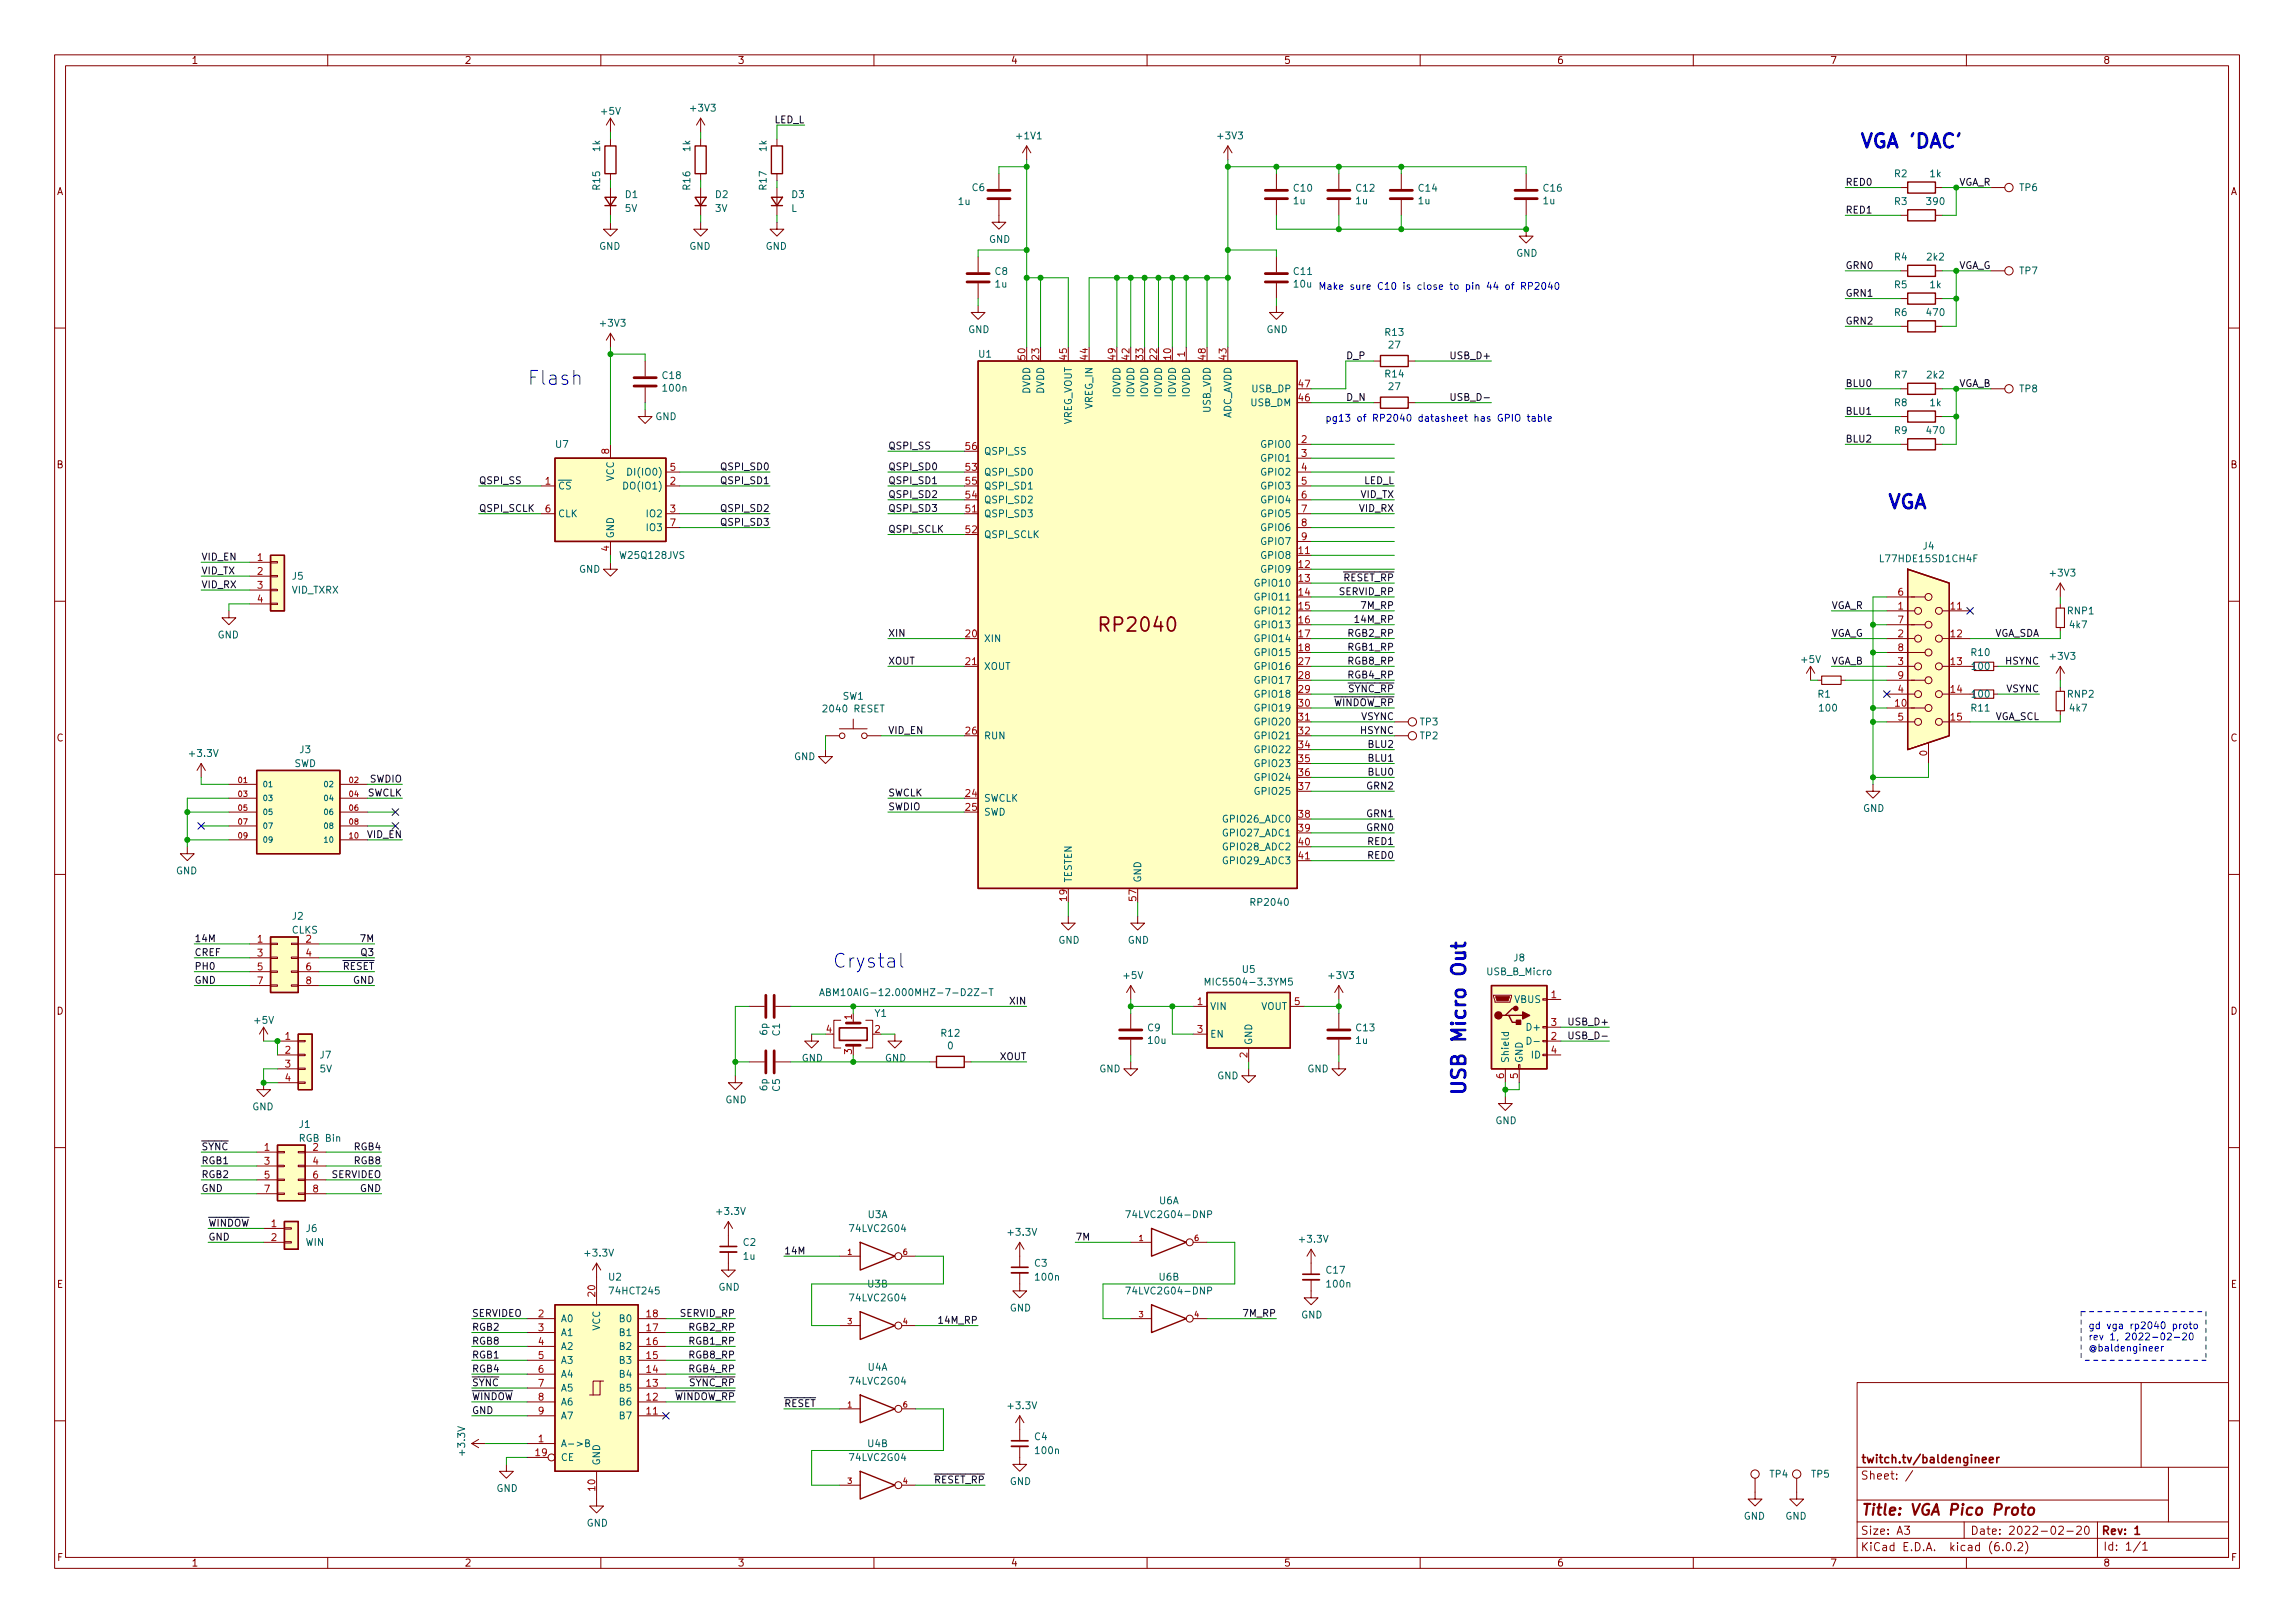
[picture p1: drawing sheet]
<svg xmlns="http://www.w3.org/2000/svg" width="420mm" height="297mm" viewBox="0 0 420 297" stroke-linecap="round" stroke-linejoin="round" font-family="sans-serif">
<defs><g id="words">
<g font-size="3.5" fill="#0000c2">
<text x="340.4" y="27.1">VGA 'DAC'</text>
<text x="96.5" y="70.5">Flash</text>
<text x="345.4" y="93.1">VGA</text>
<text x="152.4" y="177.1">Crystal</text>
<text x="268.4" y="200.7" transform="rotate(-90 268.4 200.7)">USB Micro Out</text>
</g>
<text font-size="3.5" fill="#840000" x="201.9" y="115.6">RP2040</text>
<text font-size="2.8" fill="#840000" x="340.6" y="277.3">Title: VGA Pico Proto</text>
<g font-size="2.1" fill="#840000">
<text x="340.6" y="267.8">twitch.tv/baldengineer</text>
<text x="340.6" y="270.8">Sheet: /</text>
<text x="340.6" y="280.9">Size: A3</text>
<text x="360.7" y="280.9">Date: 2022-02-20</text>
<text x="384.6" y="280.9">Rev: 1</text>
<text x="340.6" y="283.9">KiCad E.D.A. kicad (6.0.2)</text>
<text x="385" y="283.8">Id: 1/1</text>
</g>
<g font-size="1.8" fill="#840000">
<text x="35" y="11.7">1</text>
<text x="85" y="11.7">2</text>
<text x="135" y="11.7">3</text>
<text x="185" y="11.7">4</text>
<text x="235" y="11.7">5</text>
<text x="285" y="11.7">6</text>
<text x="335" y="11.7">7</text>
<text x="385" y="11.7">8</text>
<text x="10.3" y="35.7">A</text>
<text x="408.3" y="35.7">A</text>
<text x="10.3" y="85.7">B</text>
<text x="408.3" y="85.7">B</text>
<text x="10.3" y="135.7">C</text>
<text x="408.3" y="135.7">C</text>
<text x="10.3" y="185.7">D</text>
<text x="408.3" y="185.7">D</text>
<text x="10.4" y="235.7">E</text>
<text x="408.4" y="235.7">E</text>
<text x="10.4" y="285.7">F</text>
<text x="35" y="286.7">1</text>
<text x="85" y="286.7">2</text>
<text x="135" y="286.7">3</text>
<text x="185" y="286.7">4</text>
<text x="235" y="286.7">5</text>
<text x="285" y="286.7">6</text>
<text x="335" y="286.7">7</text>
<text x="385" y="286.7">8</text>
<text x="408.4" y="285.7">F</text>
</g>
<g font-size="1.8" fill="#006464">
<text x="110.2" y="21">+5V</text>
<text x="126.6" y="20.4">+3V3</text>
<text x="109.9" y="27.7" transform="rotate(-90 109.9 27.7)">1k</text>
<text x="126.4" y="27.7" transform="rotate(-90 126.4 27.7)">1k</text>
<text x="140.3" y="27.7" transform="rotate(-90 140.3 27.7)">1k</text>
<text x="186.3" y="25.5">+1V1</text>
<text x="223.1" y="25.5">+3V3</text>
<text x="109.9" y="34.7" transform="rotate(-90 109.9 34.7)">R15</text>
<text x="126.4" y="34.7" transform="rotate(-90 126.4 34.7)">R16</text>
<text x="140.3" y="34.7" transform="rotate(-90 140.3 34.7)">R17</text>
<text x="178" y="35">C6</text>
<text x="236.9" y="35.1">C10</text>
<text x="248.3" y="35.1">C12</text>
<text x="259.8" y="35.1">C14</text>
<text x="282.6" y="35.1">C16</text>
<text x="346.8" y="32.4">R2</text>
<text x="353.3" y="32.4">1k</text>
<text x="369.8" y="35">TP6</text>
<text x="114.4" y="38.8">5V</text>
<text x="114.5" y="36.2">D1</text>
<text x="131" y="38.8">3V</text>
<text x="131" y="36.2">D2</text>
<text x="144.8" y="38.8">L</text>
<text x="145" y="36.2">D3</text>
<text x="175.5" y="37.5">1u</text>
<text x="236.8" y="37.4">1u</text>
<text x="248.3" y="37.4">1u</text>
<text x="259.7" y="37.4">1u</text>
<text x="282.5" y="37.4">1u</text>
<text x="346.8" y="37.5">R3</text>
<text x="352.9" y="37.5">390</text>
<text x="109.7" y="45.7">GND</text>
<text x="126.2" y="45.7">GND</text>
<text x="140.1" y="45.7">GND</text>
<text x="181" y="44.4">GND</text>
<text x="277.6" y="47">GND</text>
<text x="346.8" y="47.7">R4</text>
<text x="352.9" y="47.7">2k2</text>
<text x="182.2" y="50.3">C8</text>
<text x="182.2" y="52.6">1u</text>
<text x="236.9" y="50.3">C11</text>
<text x="236.9" y="52.6">10u</text>
<text x="346.8" y="52.7">R5</text>
<text x="353.3" y="52.7">1k</text>
<text x="369.8" y="50.2">TP7</text>
<text x="110.1" y="59.8">+3V3</text>
<text x="346.8" y="57.8">R6</text>
<text x="352.9" y="57.8">470</text>
<text x="177.2" y="60.9">GND</text>
<text x="179.2" y="65.4">U1</text>
<text x="231.8" y="60.9">GND</text>
<text x="253.6" y="61.5">R13</text>
<text x="254.3" y="63.8">27</text>
<text x="121.3" y="69.4">C18</text>
<text x="121.5" y="71.7">100n</text>
<text x="229.3" y="71.8">USB_DP</text>
<text x="253.6" y="69.1">R14</text>
<text x="254.3" y="71.4">27</text>
<text x="346.8" y="69.3">R7</text>
<text x="352.9" y="69.3">2k2</text>
<text x="369.8" y="71.8">TP8</text>
<text x="120" y="76.9">GND</text>
<text x="188.6" y="72.1" transform="rotate(-90 188.6 72.1)">DVDD</text>
<text x="191.1" y="72.1" transform="rotate(-90 191.1 72.1)">DVDD</text>
<text x="200" y="74.9" transform="rotate(-90 200 74.9)">VREG_IN</text>
<text x="205.1" y="72.7" transform="rotate(-90 205.1 72.7)">IOVDD</text>
<text x="207.6" y="72.7" transform="rotate(-90 207.6 72.7)">IOVDD</text>
<text x="210.2" y="72.7" transform="rotate(-90 210.2 72.7)">IOVDD</text>
<text x="212.7" y="72.7" transform="rotate(-90 212.7 72.7)">IOVDD</text>
<text x="215.3" y="72.7" transform="rotate(-90 215.3 72.7)">IOVDD</text>
<text x="217.8" y="72.7" transform="rotate(-90 217.8 72.7)">IOVDD</text>
<text x="221.6" y="75.5" transform="rotate(-90 221.6 75.5)">USB_VDD</text>
<text x="225.4" y="76.9" transform="rotate(-90 225.4 76.9)">ADC_AVDD</text>
<text x="229" y="74.3">USB_DM</text>
<text x="346.8" y="74.3">R8</text>
<text x="353.3" y="74.3">1k</text>
<text x="101.7" y="82">U7</text>
<text x="180.1" y="83.2">QSPI_SS</text>
<text x="196.2" y="78" transform="rotate(-90 196.2 78)">VREG_VOUT</text>
<text x="231.1" y="82">GPIO0</text>
<text x="346.8" y="79.4">R9</text>
<text x="352.9" y="79.4">470</text>
<text x="102.1" y="89.6">~{CS}</text>
<text x="112.4" y="88.1" transform="rotate(-90 112.4 88.1)">VCC</text>
<text x="114.7" y="89.6">DO(IO1)</text>
<text x="115.6" y="87">DI(IO0)</text>
<text x="180.1" y="87">QSPI_SD0</text>
<text x="180.1" y="89.6">QSPI_SD1</text>
<text x="231.1" y="84.5">GPIO1</text>
<text x="231.1" y="87">GPIO2</text>
<text x="231.1" y="89.6">GPIO3</text>
<text x="102.1" y="94.7">CLK</text>
<text x="118.6" y="94.7">IO2</text>
<text x="180.1" y="94.7">QSPI_SD3</text>
<text x="180.1" y="92.1">QSPI_SD2</text>
<text x="231.1" y="92.1">GPIO4</text>
<text x="231.1" y="94.7">GPIO5</text>
<text x="112.4" y="98.6" transform="rotate(-90 112.4 98.6)">GND</text>
<text x="118.6" y="97.2">IO3</text>
<text x="180.1" y="98.5">QSPI_SCLK</text>
<text x="231.1" y="97.2">GPIO6</text>
<text x="231.1" y="99.7">GPIO7</text>
<text x="352.1" y="100.6">J4</text>
<text x="53.5" y="106.1">J5</text>
<text x="106" y="104.8">GND</text>
<text x="113.7" y="102.3">W25Q128JVS</text>
<text x="230.1" y="107.4">GPIO10</text>
<text x="231.1" y="102.3">GPIO8</text>
<text x="231.1" y="104.8">GPIO9</text>
<text x="344.7" y="102.9">L77HDE15SD1CH4F</text>
<text x="375.5" y="105.5">+3V3</text>
<text x="53.4" y="108.6">VID_TXRX</text>
<text x="230.1" y="109.9">GPIO11</text>
<text x="230.1" y="112.4">GPIO12</text>
<text x="378.6" y="112.4">RNP1</text>
<text x="39.8" y="116.8">GND</text>
<text x="180.1" y="117.5">XIN</text>
<text x="230.1" y="115">GPIO13</text>
<text x="230.1" y="117.5">GPIO14</text>
<text x="379" y="115">4k7</text>
<text x="180.1" y="122.6">XOUT</text>
<text x="230.1" y="120.1">GPIO15</text>
<text x="230.1" y="122.6">GPIO16</text>
<text x="230.1" y="125.1">GPIO17</text>
<text x="329.9" y="121.3">+5V</text>
<text x="360.9" y="120.1">R10</text>
<text x="361.1" y="122.6">100</text>
<text x="375.5" y="120.7">+3V3</text>
<text x="151" y="130.4">2040 RESET</text>
<text x="154.3" y="128.1">SW1</text>
<text x="230.1" y="127.7">GPIO18</text>
<text x="230.1" y="130.2">GPIO19</text>
<text x="332.8" y="127.7">R1</text>
<text x="333.2" y="130.2">100</text>
<text x="360.9" y="130.2">R11</text>
<text x="361.1" y="127.7">100</text>
<text x="378.6" y="127.7">RNP2</text>
<text x="379" y="130.2">4k7</text>
<text x="54.9" y="137.8">J3</text>
<text x="180.1" y="135.3">RUN</text>
<text x="230.1" y="132.8">GPIO20</text>
<text x="230.1" y="135.3">GPIO21</text>
<text x="230.1" y="137.8">GPIO22</text>
<text x="260" y="135.3">TP2</text>
<text x="260" y="132.8">TP3</text>
<text x="34.9" y="138.5">+3.3V</text>
<text x="53.8" y="140.4">SWD</text>
<text x="145.4" y="139.1">GND</text>
<text x="230.1" y="140.4">GPIO23</text>
<text x="230.1" y="142.9">GPIO24</text>
<text x="180.1" y="146.7">SWCLK</text>
<text x="180.1" y="149.3">SWD</text>
<text x="230.1" y="145.5">GPIO25</text>
<text x="341.1" y="148.6">GND</text>
<text x="224.3" y="150.5">GPIO26_ADC0</text>
<text x="224.3" y="153.1">GPIO27_ADC1</text>
<text x="224.3" y="155.6">GPIO28_ADC2</text>
<text x="32.2" y="160">GND</text>
<text x="196.2" y="161.6" transform="rotate(-90 196.2 161.6)">TESTEN</text>
<text x="208.9" y="161.6" transform="rotate(-90 208.9 161.6)">GND</text>
<text x="224.3" y="158.2">GPIO29_ADC3</text>
<text x="229.2" y="165.8">RP2040</text>
<text x="53.4" y="170.9">CLKS</text>
<text x="53.5" y="168.3">J2</text>
<text x="193.7" y="172.7">GND</text>
<text x="206.4" y="172.7">GND</text>
<text x="205.8" y="179.2">+5V</text>
<text x="227.5" y="178">U5</text>
<text x="243.4" y="179.2">+3V3</text>
<text x="272.3" y="178.5">USB_B_Micro</text>
<text x="277.1" y="175.9">J8</text>
<text x="152.9" y="182.3">ABM10AIG-12.000MHZ-7-D2Z-T</text>
<text x="221.5" y="184.8">VIN</text>
<text x="221.7" y="180.4">MIC5504-3.3YM5</text>
<text x="230.8" y="184.8">VOUT</text>
<text x="277.3" y="183.6">VBUS</text>
<text x="46.7" y="187.4">+5V</text>
<text x="140.5" y="189.4" transform="rotate(-90 140.5 189.4)">6p</text>
<text x="142.8" y="189.6" transform="rotate(-90 142.8 189.6)">C1</text>
<text x="160.2" y="186.1">Y1</text>
<text x="172.4" y="189.7">R12</text>
<text x="210.1" y="188.7">C9</text>
<text x="210.3" y="191">10u</text>
<text x="221.5" y="189.9">EN</text>
<text x="229.2" y="191.3" transform="rotate(-90 229.2 191.3)">GND</text>
<text x="248.3" y="191">1u</text>
<text x="248.3" y="188.7">C13</text>
<text x="279.9" y="188.6">D+</text>
<text x="58.6" y="196.3">5V</text>
<text x="58.6" y="193.7">J7</text>
<text x="146.8" y="194.3">GND</text>
<text x="162" y="194.3">GND</text>
<text x="173.5" y="192">0</text>
<text x="201.2" y="196.3">GND</text>
<text x="222.8" y="197.5">GND</text>
<text x="239.3" y="196.3">GND</text>
<text x="276.2" y="194.6" transform="rotate(-90 276.2 194.6)">Shield</text>
<text x="278.8" y="194.6" transform="rotate(-90 278.8 194.6)">GND</text>
<text x="280.4" y="193.7">ID</text>
<text x="46.2" y="203.2">GND</text>
<text x="132.8" y="201.9">GND</text>
<text x="140.5" y="199.6" transform="rotate(-90 140.5 199.6)">6p</text>
<text x="142.8" y="199.7" transform="rotate(-90 142.8 199.7)">C5</text>
<text x="54.8" y="206.4">J1</text>
<text x="55" y="209">RGB Bin</text>
<text x="273.8" y="205.7">GND</text>
<text x="212.2" y="220.4">U6A</text>
<text x="56.1" y="225.5">J6</text>
<text x="131.4" y="222.3">+3.3V</text>
<text x="155.7" y="225.5">74LVC2G04</text>
<text x="158.9" y="222.9">U3A</text>
<text x="184.7" y="226.1">+3.3V</text>
<text x="206.9" y="222.9">74LVC2G04-DNP</text>
<text x="238.1" y="227.4">+3.3V</text>
<text x="55.9" y="228">WIN</text>
<text x="107.3" y="230">+3.3V</text>
<text x="136.1" y="228">C2</text>
<text x="136.1" y="230.5">1u</text>
<text x="189.4" y="231.8">C3</text>
<text x="242.9" y="233.1">C17</text>
<text x="111.5" y="234.4">U2</text>
<text x="111.9" y="236.9">74HCT245</text>
<text x="131.5" y="236.2">GND</text>
<text x="155.7" y="238.2">74LVC2G04</text>
<text x="158.9" y="235.6">U3B</text>
<text x="189.7" y="234.4">100n</text>
<text x="206.9" y="236.9">74LVC2G04-DNP</text>
<text x="212.2" y="234.4">U6B</text>
<text x="243" y="235.6">100n</text>
<text x="102.6" y="242">A0</text>
<text x="102.6" y="244.5">A1</text>
<text x="109.9" y="243.5" transform="rotate(-90 109.9 243.5)">VCC</text>
<text x="113.6" y="244.5">B1</text>
<text x="113.6" y="242">B0</text>
<text x="184.9" y="240">GND</text>
<text x="238.2" y="241.3">GND</text>
<text x="102.6" y="247.1">A2</text>
<text x="102.6" y="249.6">A3</text>
<text x="113.6" y="249.6">B3</text>
<text x="113.6" y="247.1">B2</text>
<text x="158.9" y="250.9">U4A</text>
<text x="102.6" y="252.1">A4</text>
<text x="102.6" y="254.7">A5</text>
<text x="102.6" y="257.2">A6</text>
<text x="113.6" y="257.2">B6</text>
<text x="113.6" y="254.7">B5</text>
<text x="113.6" y="252.1">B4</text>
<text x="155.7" y="253.4">74LVC2G04</text>
<text x="184.7" y="257.9">+3.3V</text>
<text x="102.6" y="259.8">A7</text>
<text x="113.6" y="259.8">B7</text>
<text x="189.4" y="263.6">C4</text>
<text x="85.1" y="266.2" transform="rotate(-90 85.1 266.2)">+3.3V</text>
<text x="102.6" y="264.8">A-&gt;B</text>
<text x="102.6" y="267.4">CE</text>
<text x="109.9" y="268.3" transform="rotate(-90 109.9 268.3)">GND</text>
<text x="155.7" y="267.4">74LVC2G04</text>
<text x="158.9" y="264.8">U4B</text>
<text x="189.7" y="266.1">100n</text>
<text x="90.9" y="273">GND</text>
<text x="184.9" y="271.8">GND</text>
<text x="324" y="270.4">TP4</text>
<text x="331.7" y="270.4">TP5</text>
<text x="107.4" y="279.4">GND</text>
<text x="319.2" y="278.1">GND</text>
<text x="326.8" y="278.1">GND</text>
</g>
<g font-size="1.8" fill="#0f0f0f">
<text x="141.7" y="22.5">LED_L</text>
<text x="337.8" y="34">RED0</text>
<text x="358.4" y="34">VGA_R</text>
<text x="337.8" y="39.1">RED1</text>
<text x="337.8" y="49.2">GRN0</text>
<text x="358.3" y="49.2">VGA_G</text>
<text x="337.8" y="54.3">GRN1</text>
<text x="337.8" y="59.4">GRN2</text>
<text x="246.4" y="65.7">D_P</text>
<text x="266" y="65.7">USB_D+</text>
<text x="337.8" y="70.8">BLU0</text>
<text x="358.4" y="70.8">VGA_B</text>
<text x="246.4" y="73.3">D_N</text>
<text x="266.5" y="73.3">USB_D-</text>
<text x="337.8" y="75.9">BLU1</text>
<text x="162.6" y="82.2">QSPI_SS</text>
<text x="337.8" y="81">BLU2</text>
<text x="87.6" y="88.6">QSPI_SS</text>
<text x="132.3" y="88.6">QSPI_SD1</text>
<text x="132.3" y="86">QSPI_SD0</text>
<text x="162.6" y="86">QSPI_SD0</text>
<text x="162.6" y="88.6">QSPI_SD1</text>
<text x="249.7" y="88.6">LED_L</text>
<text x="87.6" y="93.7">QSPI_SCLK</text>
<text x="132.3" y="93.7">QSPI_SD2</text>
<text x="162.6" y="93.7">QSPI_SD3</text>
<text x="162.6" y="91.1">QSPI_SD2</text>
<text x="248.9" y="93.7">VID_RX</text>
<text x="249.1" y="91.1">VID_TX</text>
<text x="132.3" y="96.2">QSPI_SD3</text>
<text x="162.6" y="97.5">QSPI_SCLK</text>
<text x="36.8" y="105.1">VID_TX</text>
<text x="36.8" y="107.6">VID_RX</text>
<text x="36.8" y="102.6">VID_EN</text>
<text x="244.6" y="106.4">~{RESET_RP}</text>
<text x="245.2" y="108.9">SERVID_RP</text>
<text x="248.4" y="114">14M_RP</text>
<text x="249.4" y="111.4">7M_RP</text>
<text x="335.3" y="111.4">VGA_R</text>
<text x="162.6" y="116.5">XIN</text>
<text x="246.9" y="119.1">RGB1_RP</text>
<text x="246.9" y="116.5">RGB2_RP</text>
<text x="335.3" y="116.5">VGA_G</text>
<text x="364.8" y="116.5">VGA_SDA</text>
<text x="162.6" y="121.6">XOUT</text>
<text x="246.9" y="124.1">RGB4_RP</text>
<text x="246.9" y="121.6">RGB8_RP</text>
<text x="335.3" y="121.6">VGA_B</text>
<text x="367.2" y="121.6">HSYNC</text>
<text x="242.7" y="129.2">~{WINDOW_RP}</text>
<text x="245.5" y="126.7">~{SYNC_RP}</text>
<text x="249.2" y="131.8">VSYNC</text>
<text x="365" y="131.8">VGA_SCL</text>
<text x="367.3" y="126.7">VSYNC</text>
<text x="162.6" y="134.3">VID_EN</text>
<text x="249.1" y="134.3">HSYNC</text>
<text x="250.7" y="136.8">BLU2</text>
<text x="67.7" y="143.2">SWDIO</text>
<text x="250.7" y="141.9">BLU0</text>
<text x="250.7" y="139.4">BLU1</text>
<text x="67.2" y="145.7">SWCLK</text>
<text x="162.6" y="145.7">SWCLK</text>
<text x="162.6" y="148.3">SWDIO</text>
<text x="250.4" y="149.5">GRN1</text>
<text x="250.4" y="144.5">GRN2</text>
<text x="67.3" y="153.4">VID_EN</text>
<text x="250.4" y="152.1">GRN0</text>
<text x="250.6" y="154.6">RED1</text>
<text x="250.6" y="157.2">RED0</text>
<text x="35.6" y="172.4">14M</text>
<text x="66.1" y="172.4">7M</text>
<text x="35.6" y="174.9">CREF</text>
<text x="35.6" y="177.5">PH0</text>
<text x="61.3" y="177.5">~{RESET}</text>
<text x="66.2" y="174.9">Q3</text>
<text x="35.6" y="180">GND</text>
<text x="64.6" y="180">GND</text>
<text x="185" y="183.8">XIN</text>
<text x="287.6" y="187.6">USB_D+</text>
<text x="288.1" y="190.2">USB_D-</text>
<text x="183" y="194">XOUT</text>
<text x="36.8" y="210.5">~{SYNC}</text>
<text x="36.8" y="213">RGB1</text>
<text x="36.8" y="215.6">RGB2</text>
<text x="60.7" y="215.6">SERVIDEO</text>
<text x="64.9" y="213">RGB8</text>
<text x="64.9" y="210.5">RGB4</text>
<text x="36.8" y="218.1">GND</text>
<text x="65.9" y="218.1">GND</text>
<text x="38.1" y="224.5">~{WINDOW}</text>
<text x="38.1" y="227">GND</text>
<text x="196.8" y="227">7M</text>
<text x="143.5" y="229.6">14M</text>
<text x="86.4" y="241">SERVIDEO</text>
<text x="86.4" y="243.5">RGB2</text>
<text x="124.6" y="241">SERVID_RP</text>
<text x="126.3" y="243.5">RGB2_RP</text>
<text x="172.2" y="242.3">14M_RP</text>
<text x="227.8" y="241">7M_RP</text>
<text x="86.4" y="251.1">RGB4</text>
<text x="86.4" y="248.6">RGB1</text>
<text x="86.4" y="246.1">RGB8</text>
<text x="126.3" y="251.1">RGB4_RP</text>
<text x="126.3" y="248.6">RGB8_RP</text>
<text x="126.3" y="246.1">RGB1_RP</text>
<text x="86.4" y="256.2">~{WINDOW}</text>
<text x="86.4" y="253.7">~{SYNC}</text>
<text x="122" y="256.2">~{WINDOW_RP}</text>
<text x="124.9" y="253.7">~{SYNC_RP}</text>
<text x="143.5" y="257.5">~{RESET}</text>
<text x="86.4" y="258.8">GND</text>
<text x="169.6" y="271.5">~{RESET_RP}</text>
</g>
<g font-size="1.8" fill="#0000c2">
<text x="241.3" y="53">Make sure C10 is close to pin 44 of RP2040</text>
<text x="242.6" y="77.2">pg13 of RP2040 datasheet has GPIO table</text>
<text x="382.3" y="243.2">gd vga rp2040 proto</text>
<text x="382.3" y="245.3">rev 1, 2022-02-20</text>
<text x="382.3" y="247.3">@baldengineer</text>
</g>
<g font-size="1.8" fill="#a90000">
<text x="187.7" y="65.8" transform="rotate(-90 187.7 65.8)">50</text>
<text x="190.2" y="65.8" transform="rotate(-90 190.2 65.8)">23</text>
<text x="195.3" y="65.8" transform="rotate(-90 195.3 65.8)">45</text>
<text x="199.1" y="65.8" transform="rotate(-90 199.1 65.8)">44</text>
<text x="204.2" y="65.8" transform="rotate(-90 204.2 65.8)">49</text>
<text x="206.8" y="65.8" transform="rotate(-90 206.8 65.8)">42</text>
<text x="209.3" y="65.8" transform="rotate(-90 209.3 65.8)">33</text>
<text x="211.8" y="65.8" transform="rotate(-90 211.8 65.8)">22</text>
<text x="214.4" y="65.8" transform="rotate(-90 214.4 65.8)">10</text>
<text x="216.9" y="65.3" transform="rotate(-90 216.9 65.3)">1</text>
<text x="220.7" y="65.8" transform="rotate(-90 220.7 65.8)">48</text>
<text x="224.5" y="65.8" transform="rotate(-90 224.5 65.8)">43</text>
<text x="237.8" y="70.9">47</text>
<text x="237.8" y="73.4">46</text>
<text x="111.5" y="83.1" transform="rotate(-90 111.5 83.1)">8</text>
<text x="176.8" y="82.3">56</text>
<text x="238.3" y="81.1">2</text>
<text x="238.3" y="83.6">3</text>
<text x="99.8" y="88.7">1</text>
<text x="122.7" y="88.7">2</text>
<text x="122.7" y="86.1">5</text>
<text x="176.8" y="86.1">53</text>
<text x="176.8" y="88.7">55</text>
<text x="238.3" y="86.1">4</text>
<text x="238.3" y="88.7">5</text>
<text x="99.8" y="93.8">6</text>
<text x="122.7" y="93.8">3</text>
<text x="176.8" y="93.8">51</text>
<text x="176.8" y="91.2">54</text>
<text x="238.3" y="91.2">6</text>
<text x="238.3" y="93.8">7</text>
<text x="111.5" y="100.9" transform="rotate(-90 111.5 100.9)">4</text>
<text x="122.7" y="96.3">7</text>
<text x="176.8" y="97.6">52</text>
<text x="237.8" y="101.4">11</text>
<text x="238.3" y="96.3">8</text>
<text x="238.3" y="98.8">9</text>
<text x="47.1" y="102.7">1</text>
<text x="47.1" y="105.2">2</text>
<text x="47.1" y="107.7">3</text>
<text x="237.8" y="103.9">12</text>
<text x="237.8" y="106.5">13</text>
<text x="47.1" y="110.3">4</text>
<text x="237.8" y="109">14</text>
<text x="237.8" y="111.5">15</text>
<text x="347.5" y="111.5">1</text>
<text x="347.5" y="109">6</text>
<text x="357.2" y="111.5">11</text>
<text x="176.8" y="116.6">20</text>
<text x="237.8" y="114.1">16</text>
<text x="237.8" y="116.6">17</text>
<text x="237.8" y="119.2">18</text>
<text x="347.5" y="116.6">2</text>
<text x="347.5" y="114.1">7</text>
<text x="347.5" y="119.2">8</text>
<text x="357.2" y="116.6">12</text>
<text x="176.8" y="121.7">21</text>
<text x="237.8" y="121.7">27</text>
<text x="237.8" y="124.2">28</text>
<text x="347.5" y="121.7">3</text>
<text x="347.5" y="124.2">9</text>
<text x="357.2" y="121.7">13</text>
<text x="237.8" y="126.8">29</text>
<text x="237.8" y="129.3">30</text>
<text x="237.8" y="131.9">31</text>
<text x="347" y="129.3">10</text>
<text x="347.5" y="126.8">4</text>
<text x="347.5" y="131.9">5</text>
<text x="357.2" y="126.8">14</text>
<text x="357.2" y="131.9">15</text>
<text x="176.8" y="134.4">26</text>
<text x="237.8" y="134.4">32</text>
<text x="237.8" y="136.9">34</text>
<text x="237.8" y="139.5">35</text>
<text x="237.8" y="142">36</text>
<text x="352.8" y="138.3" transform="rotate(-90 352.8 138.3)">0</text>
<text x="176.8" y="145.8">24</text>
<text x="176.8" y="148.4">25</text>
<text x="237.8" y="144.6">37</text>
<text x="237.8" y="149.6">38</text>
<text x="237.8" y="152.2">39</text>
<text x="237.8" y="154.7">40</text>
<text x="237.8" y="157.3">41</text>
<text x="195.3" y="164.9" transform="rotate(-90 195.3 164.9)">19</text>
<text x="208" y="164.9" transform="rotate(-90 208 164.9)">57</text>
<text x="47.1" y="172.5">1</text>
<text x="56" y="172.5">2</text>
<text x="47.1" y="175">3</text>
<text x="47.1" y="177.6">5</text>
<text x="56" y="175">4</text>
<text x="56" y="177.6">6</text>
<text x="47.1" y="180.1">7</text>
<text x="56" y="180.1">8</text>
<text x="219.2" y="183.9">1</text>
<text x="237" y="183.9">5</text>
<text x="284" y="182.7">1</text>
<text x="52.2" y="190.3">1</text>
<text x="151.3" y="189">4</text>
<text x="156" y="186.6" transform="rotate(-90 156 186.6)">1</text>
<text x="160.2" y="189">2</text>
<text x="219.2" y="189">3</text>
<text x="284" y="190.3">2</text>
<text x="284" y="187.7">3</text>
<text x="52.2" y="192.8">2</text>
<text x="52.2" y="195.4">3</text>
<text x="52.2" y="197.9">4</text>
<text x="156" y="192.9" transform="rotate(-90 156 192.9)">3</text>
<text x="228.3" y="193.6" transform="rotate(-90 228.3 193.6)">2</text>
<text x="275.3" y="197.4" transform="rotate(-90 275.3 197.4)">6</text>
<text x="277.9" y="197.4" transform="rotate(-90 277.9 197.4)">5</text>
<text x="284" y="192.8">4</text>
<text x="48.4" y="210.6">1</text>
<text x="48.4" y="213.1">3</text>
<text x="48.4" y="215.7">5</text>
<text x="57.3" y="210.6">2</text>
<text x="57.3" y="213.1">4</text>
<text x="57.3" y="215.7">6</text>
<text x="48.4" y="218.2">7</text>
<text x="57.3" y="218.2">8</text>
<text x="49.7" y="224.6">1</text>
<text x="49.7" y="227.1">2</text>
<text x="109" y="237.2" transform="rotate(-90 109 237.2)">20</text>
<text x="98.6" y="241.1">2</text>
<text x="98.6" y="243.6">3</text>
<text x="118.4" y="243.6">17</text>
<text x="118.4" y="241.1">18</text>
<text x="98.6" y="246.2">4</text>
<text x="98.6" y="248.7">5</text>
<text x="98.6" y="251.2">6</text>
<text x="118.4" y="251.2">14</text>
<text x="118.4" y="248.7">15</text>
<text x="118.4" y="246.2">16</text>
<text x="98.6" y="253.8">7</text>
<text x="98.6" y="256.3">8</text>
<text x="118.4" y="256.3">12</text>
<text x="118.4" y="253.8">13</text>
<text x="98.6" y="263.9">1</text>
<text x="98.6" y="258.9">9</text>
<text x="118.4" y="258.9">11</text>
<text x="98.1" y="266.5">19</text>
<text x="109" y="272.8" transform="rotate(-90 109 272.8)">10</text>
</g>
<g font-size="1.4" fill="#a90000">
<text x="43.7" y="143.3">01</text>
<text x="64" y="143.3">02</text>
<text x="43.7" y="145.8">03</text>
<text x="43.7" y="148.4">05</text>
<text x="64" y="145.8">04</text>
<text x="64" y="148.4">06</text>
<text x="43.7" y="150.9">07</text>
<text x="43.7" y="153.5">09</text>
<text x="64" y="150.9">08</text>
<text x="64" y="153.5">10</text>
<text x="208.5" y="227.1">1</text>
<text x="218.7" y="227.1">6</text>
<text x="155.2" y="229.7">1</text>
<text x="165.3" y="229.7">6</text>
<text x="155.2" y="242.4">3</text>
<text x="165.3" y="242.4">4</text>
<text x="208.5" y="241.1">3</text>
<text x="218.7" y="241.1">4</text>
<text x="155.2" y="257.6">1</text>
<text x="165.3" y="257.6">6</text>
<text x="155.2" y="271.6">3</text>
<text x="165.3" y="271.6">4</text>
</g>
<g font-size="1.4" fill="#006464">
<text x="48" y="144.1">01</text>
<text x="48" y="146.6">03</text>
<text x="48" y="149.1">05</text>
<text x="59.6" y="144.1">02</text>
<text x="59.6" y="146.6">04</text>
<text x="59.6" y="149.1">06</text>
<text x="48" y="151.7">07</text>
<text x="48" y="154.2">09</text>
<text x="59.6" y="151.7">08</text>
<text x="59.6" y="154.2">10</text>
</g>
</g></defs>
<g fill="none" stroke="#840000" stroke-width=".18">
<path d="M10 10h400v277h-400zM12 12h396v273h-396zM60 10v2M110 10v2M160 10v2M210 10v2M260 10v2M310 10v2M360 10v2M111.8 21.6v2.6M111.8 25.4v1.3M111.8 31.8v1.3"/>
<path d="M111.8 34.3v5.1M111.8 21.6l-.8 1.3M111.8 21.6l.7 1.3M128.3 21.6v2.6M128.3 25.4v1.3M128.3 31.8v1.3M128.3 34.3v5.1M128.3 21.6l-.8 1.3M128.3 21.6l.7 1.3M142.2 25.4v1.3M142.2 31.8v1.3M142.2 34.3v5.1"/>
<path d="M182.9 36.6v4.1h1.2l-1.2 1.2-1.3-1.2h1.3M182.9 31.8v2.8M188 26.7l-.8 1.3M188 26.7v2.5M188 26.7l.7 1.3M224.8 26.7l-.8 1.3M224.8 26.7v2.5M224.8 26.7l.8 1.3M233.7 31.8v2.8M233.7 36.6v2.8M245.1 31.8v2.8M245.1 36.6v2.8"/>
<path d="M256.5 31.8v2.8M256.5 36.6v2.8M279.4 31.8v2.8M279.4 36.6v2.8M348 39.4h1.2M348 34.3h1.2M354.3 39.4h1.3M354.3 34.3h1.3M364.5 34.3h2.5M111.8 40.7v1.2h-1.3l1.3 1.3 1.2-1.3h-1.2M128.3 40.7v1.2h-1.3l1.3 1.3 1.2-1.3h-1.2M142.2 40.7v1.2h-1.2l1.2 1.3 1.3-1.3h-1.3"/>
<path d="M179.1 55.9v1.3h1.2l-1.2 1.3-1.3-1.3h1.3M179.1 47v2.8M179.1 51.9v2.7M233.7 55.9v1.3h1.2l-1.2 1.3-1.3-1.3h1.3M233.7 47v2.8M233.7 51.9v2.7M279.4 41.9v1.3h1.3l-1.3 1.3-1.3-1.3h1.3M348 54.6h1.2M348 59.7h1.2M348 49.6h1.2M354.3 54.6h1.3M354.3 59.7h1.3"/>
<path d="M354.3 49.6h1.3M364.5 49.6h2.5M10 60h2M111.8 61v2.5M111.8 61l-.8 1.3M111.8 61l.7 1.3M118.1 75v1.2h1.3l-1.3 1.3-1.3-1.3h1.3M118.1 66.1v2.8M118.1 70.9v2.8M217.2 63.5v2.6M251.5 66.1h1.2M251.5 73.7h1.2"/>
<path d="M257.8 66.1h1.3M257.8 73.7h1.3M348 71.2h1.2M348 76.2h1.2M354.3 71.2h1.3M354.3 76.2h1.3M364.5 71.2h2.5M408 60h2M99.1 88.9h2.5M99.1 94h2.5M111.8 81.3v2.6M111.8 99.1v2.5"/>
<path d="M121.9 88.9h2.6M121.9 94h2.6M121.9 86.4h2.6M121.9 96.6h2.6M176.5 94h2.6M237.5 81.3h2.5M237.5 88.9h2.5M237.5 94h2.5M237.5 86.4h2.5M237.5 96.6h2.5M237.5 83.9h2.5M237.5 91.5h2.5"/>
<path d="M237.5 99.1h2.5M348 81.3h1.2M354.3 81.3h1.3M10 110h2M41.9 111.8v1.3h-1.3l1.3 1.2 1.3-1.2h-1.3M45.7 102.9h3.8M45.7 105.4h3.8M45.7 108h3.8M45.7 110.5h3.8M49.5 110.4h1.3v.3h-1.3zM49.5 107.9h1.3v.2h-1.3zM49.5 105.3h1.3v.3h-1.3z"/>
<path d="M49.5 102.8h1.3v.2h-1.3zM111.8 102.9v1.3h1.2l-1.2 1.2-1.3-1.2h1.3M237.5 101.6h2.5M345.4 114.3h7M345.4 119.4h7M345.4 109.3h7M345.4 111.8h5.1M345.4 116.9h5.1M355.6 111.8h5.1M355.6 116.9h5.1M377.2 106.7v2.6M377.2 110.5v.8"/>
<path d="M377.2 114.8v.8M377.2 106.7l-.8 1.3M377.2 106.7l.8 1.3M408 110h2M36.8 139.7l-.7 1.3M36.8 139.7v2.6M36.8 139.7l.8 1.3M151.1 137.2v1.3h1.3l-1.3 1.2-1.2-1.2h1.2M151.1 134.7h2.6M153.7 133.4h5M156.2 131.6v1.8M158.7 134.7h2.6"/>
<path d="M176.5 122h2.6M237.5 132.1h2.5M255.3 134.7h2.5M255.3 132.1h2.5M331.5 122l-.8 1.2M331.5 122v2.5M331.5 122l.7 1.2M332.7 124.5h.8M337.1 124.5h.7M345.4 124.5h7M345.4 129.6h7M345.4 122h5.1"/>
<path d="M345.4 127h5.1M345.4 132.1h5.1M353.1 135.9v3.8M355.6 122h5.8M355.6 127h5.8M355.6 132.1h5.1M365 122h.8M365 127h.8M377.2 122v2.5M377.2 125.8v.7M377.2 130.1v.7M377.2 122l-.8 1.2"/>
<path d="M377.2 122l.8 1.2M34.3 155v1.2h-1.3l1.3 1.3 1.3-1.3h-1.3M41.9 143.5h5.1M41.9 146.1h5.1M41.9 148.6h5.1M41.9 151.2h5.1M41.9 153.7h5.1M62.2 143.5h5.1M62.2 146.1h5.1M62.2 148.6h5.1M62.2 151.2h5.1M62.2 153.7h5.1"/>
<path d="M237.5 157.5h2.5M342.9 143.5v1.3h1.3l-1.3 1.3-1.3-1.3h1.3M10 160h2M45.7 172.8h3.8M45.7 175.3h3.8M45.7 177.8h3.8M49.5 177.7h1.3v.3h-1.3zM49.5 175.2h1.3v.2h-1.3zM49.5 172.6h1.3v.3h-1.3zM53.3 177.7h1.3v.3h-1.3zM53.3 175.2h1.3v.2h-1.3zM53.3 172.6h1.3v.3h-1.3z"/>
<path d="M54.6 172.8h3.8M54.6 175.3h3.8M54.6 177.8h3.8M195.6 167.7v1.2h1.2l-1.2 1.3-1.3-1.3h1.3M208.3 167.7v1.2h1.2l-1.2 1.3-1.3-1.3h1.3M408 160h2M45.7 180.4h3.8M48.3 198.2v1.2h-1.3l1.3 1.3 1.2-1.3h-1.2M48.3 188l-.8 1.3M48.3 188v2.5M48.3 188l.7 1.3M49.5 180.2h1.3v.3h-1.3z"/>
<path d="M50.8 190.5h3.8M50.8 193.1h3.8M50.8 195.6h3.8M50.8 198.2h3.8M53.3 180.2h1.3v.3h-1.3zM54.6 198h1.3v.3h-1.3zM54.6 195.5h1.3v.2h-1.3zM54.6 192.9h1.3v.3h-1.3zM54.6 190.4h1.3v.3h-1.3zM54.6 180.4h3.8M134.6 196.9v1.3h1.3l-1.3 1.2-1.3-1.2h1.3M137.2 184.2h2.8"/>
<path d="M137.2 194.3h2.8M142 184.2h2.8M142 194.3h2.8M148.6 189.3v1.2h1.3l-1.3 1.3-1.3-1.3h1.3M153.9 186.7h-1.2v5.1h1.2M156.2 186.7v.5M156.2 191.3v.5M158.5 186.7h1.3v5.1h-1.3M163.8 189.3v1.2h1.3l-1.3 1.3-1.2-1.3h1.2M170.2 194.3h1.2M176.5 194.3h1.3M207 194.3v1.3h1.3l-1.3 1.3-1.3-1.3h1.3"/>
<path d="M207 180.4l-.8 1.2M207 180.4v2.5M207 185.5v2.8M207 190.3v2.8M207 180.4l.8 1.2M218.4 184.2h2.6M218.4 189.3h2.6M228.6 195.6v1.3h1.3l-1.3 1.3-1.3-1.3h1.3M228.6 191.8v2.5M236.2 184.2h2.6M245.1 194.3v1.3h1.3l-1.3 1.3-1.3-1.3h1.3M245.1 180.4v2.5"/>
<path d="M245.1 185.5v2.8M245.1 190.3v2.8M245.1 180.4l-.8 1.2M245.1 180.4l.8 1.2M273.4 182.2h3.3v.2l-.2 1h-2.8zM275.6 195.6v2.6M278 194.9h.3v.7h-.3zM278.1 195.6v2.6M282.4 192.9h.8v.3h-.8zM282.4 190.4h.8v.3h-.8zM282.4 187.9h.8v.2h-.8zM282.4 182.8h.8v.2h-.8z"/>
<path d="M283.2 190.5h2.5M283.2 193.1h2.5M283.2 182.9h2.5M283.2 188h2.5M10 210h2M47 210.9h3.8M47 213.4h3.8M47 215.9h3.8M47 218.5h3.8M50.8 218.3h1.3v.3h-1.3zM50.8 215.8h1.3v.3h-1.3zM50.8 213.3h1.3v.2h-1.3z"/>
<path d="M50.8 210.7h1.3v.3h-1.3zM54.6 218.3h1.3v.3h-1.3zM54.6 215.8h1.3v.3h-1.3zM54.6 213.3h1.3v.2h-1.3zM54.6 210.7h1.3v.3h-1.3zM55.9 210.9h3.8M55.9 213.4h3.8M55.9 215.9h3.8M55.9 218.5h3.8M275.6 200.7v1.3h1.3l-1.3 1.2-1.3-1.2h1.3M408 210h2M48.3 224.8h3.8"/>
<path d="M48.3 227.4h3.8M52.1 227.2h1.2v.3h-1.2zM52.1 224.7h1.2v.3h-1.2zM109.2 231.2v7.6M109.2 231.2l-.7 1.2M109.2 231.2l.8 1.2M133.3 229.1v3.3h1.3l-1.3 1.3-1.2-1.3h1.2M133.3 223.6v4.5M133.3 223.6l-.7 1.2M133.3 223.6l.8 1.2M153.7 229.9h3.8M165.1 229.9h2.5"/>
<path d="M186.7 233v3.3h1.3l-1.3 1.2-1.3-1.2h1.3M186.7 227.4v4.5M186.7 227.4l-.8 1.2M186.7 227.4l.8 1.2M207 227.4h3.8M218.4 227.4h2.6M240 234.2v3.3h1.3l-1.3 1.3-1.2-1.3h1.2M240 228.6l-.7 1.3M240 228.6v4.6M240 228.6l.8 1.3M96.5 259.1h5.1M96.5 256.6h5.1"/>
<path d="M96.5 254h5.1M96.5 251.5h5.1M96.5 249h5.1M96.5 246.4h5.1M96.5 243.9h5.1M96.5 241.3h5.1M109.9 252.8h-1.3v2.5M110.5 252.8h-.6v2.5h-2M116.8 259.1h5.1M116.8 256.6h5.1M116.8 254h5.1M116.8 251.5h5.1"/>
<path d="M116.8 249h5.1M116.8 246.4h5.1M116.8 243.9h5.1M116.8 241.3h5.1M153.7 257.8h3.8M153.7 242.6h3.8M165.1 257.8h2.5M165.1 242.6h2.5M186.7 259.1l-.8 1.3M186.7 259.1v4.6M186.7 259.1l.8 1.3M207 241.3h3.8"/>
<path d="M218.4 241.3h2.6M340 253h68v32h-68zM392 253v15.5M10 260h2M86.4 264.2h2.5M86.4 264.2l1.2 .8M87.6 263.4l-1.2 .8M92.7 268v1.3h1.3l-1.3 1.2-1.3-1.2h1.3M96.5 264.2h5.1M96.5 266.7h3.8M109.2 269.3v6.3h1.3l-1.3 1.3-1.3-1.3h1.3M153.7 271.8h3.8"/>
<path d="M165.1 271.8h2.5M186.7 264.7v3.3h1.3l-1.3 1.3-1.3-1.3h1.3M321.3 270.5v3.9h-1.3l1.3 1.2 1.3-1.2h-1.3M328.9 270.5v3.9h-1.2l1.2 1.2 1.3-1.2h-1.3M340 278.5h68M340 274.5h57M340 268.5h68M348.7 279.3h.9l-.5 .6 .4 .1v.7l-.2 .1h-.4l-.2-.1M350.2 269.1l-1.3 2M359.6 278.5v3M376.9 279.5l.6-.2 .2 .2 .1 .2-1 1.1h1M380.2 279.5l.6-.2 .2 .2 .1 .2-1 1.1h1"/>
<path d="M381.8 279.4l.2-.1a.8 .8 0 0 1 .5 .8 .8 .8 0 0 1-.5 .7 1 1 0 0 1-.2-1.4zM384 278.5v6.5M397 268.5v10M408 260h2M60 285v2M110 285v2M160 285v2M210 285v2M260 285v2M310 285v2M340 281.5h68M360 285v2"/>
<path d="M366.7 283.7v.1M367.5 282.4l.2-.1a.8 .8 0 0 1 .5 .8 .8 .8 0 0 1-.5 .7 .99 .99 0 0 1-.2-1.4zM368.8 283.7v.1M369.5 282.5l.5-.2 .2 .2 .1 .2-.9 1.1h.9M370.8 282.1a1.72 1.72 0 0 1 0 2.3M378.4 280.2h1.1M391.9 282.1l-1.3 2M392.3 282.6l.4-.4v1.5M392.3 283.7h.8"/>
<circle cx="367.8" cy="34.3" r=".76"/>
<circle cx="367.8" cy="49.6" r=".76"/>
<circle cx="367.8" cy="71.2" r=".76"/>
<circle cx="351.2" cy="116.9" r=".63"/>
<circle cx="351.2" cy="111.8" r=".63"/>
<circle cx="353.1" cy="119.4" r=".63"/>
<circle cx="353.1" cy="114.3" r=".63"/>
<circle cx="353.1" cy="109.3" r=".63"/>
<circle cx="355" cy="116.9" r=".63"/>
<circle cx="355" cy="111.8" r=".63"/>
<circle cx="154.2" cy="134.7" r=".51"/>
<circle cx="158.2" cy="134.7" r=".51"/>
<circle cx="258.6" cy="134.7" r=".76"/>
<circle cx="258.6" cy="132.1" r=".76"/>
<circle cx="351.2" cy="132.1" r=".63"/>
<circle cx="351.2" cy="127" r=".63"/>
<circle cx="351.2" cy="122" r=".63"/>
<circle cx="353.1" cy="124.5" r=".63"/>
<circle cx="353.1" cy="129.6" r=".63"/>
<circle cx="355" cy="122" r=".63"/>
<circle cx="355" cy="132.1" r=".63"/>
<circle cx="355" cy="127" r=".63"/>
<circle cx="164.5" cy="229.9" r=".63"/>
<circle cx="217.8" cy="227.4" r=".63"/>
<circle cx="164.5" cy="242.6" r=".63"/>
<circle cx="164.5" cy="257.8" r=".63"/>
<circle cx="217.8" cy="241.3" r=".63"/>
<circle cx="101" cy="266.7" r=".63"/>
<circle cx="164.5" cy="271.8" r=".63"/>
<circle cx="321.3" cy="269.8" r=".76"/>
<circle cx="328.9" cy="269.8" r=".76"/>
</g>
<path d="M153.7 188.1h5v2.3h-5zM131.8 228.1h3.1M185.2 231.9h3M238.5 233.2h3.1M185.2 263.7h3M362.9 267.2l.7-.1v-.3l-.5-.1-.2 .2 .1 .7h.6M364.2 267.2l.7-.1v-.3l-.5-.1-.2 .2 .1 .7h.6M365.6 266.7v1M366 266.7l-.3 .1-.1 .2M390.9 279.7l.4-.4v1.5M390.9 280.8h.8" fill="none" stroke="#840000" stroke-width=".3"/>
<path d="M370.1 275.9h.7M370.4 275.2l-.2 1.8 .1 .1 .4 .1M371.5 276.1a.52 .52 0 0 1 .5-.2 .52 .52 0 0 1 .4 .4l-.1 .6a.55 .55 0 0 1-.5 .4 .55 .55 0 0 1-.5-.4z" fill="none" stroke="#840000" stroke-width=".4"/>
<g fill="none" stroke="#840000" stroke-width=".25">
<path d="M110.7 26.7h2.1v5.1h-2.1zM110.7 36.1h2.1l-1 1.5zM110.7 37.6h2.1M127.3 26.7h2v5.1h-2zM127.3 36.1h2l-1 1.5zM127.3 37.6h2M141.2 26.7h2.1v5.1h-2.1zM141.2 36.1h2.1l-1.1 1.5zM141.2 37.6h2.1M349.2 38.4h5.1v2h-5.1zM349.2 33.3h5.1v2h-5.1zM349.2 53.6h5.1v2.1h-5.1z"/>
<path d="M349.2 58.7h5.1v2h-5.1zM349.2 48.6h5.1v2h-5.1zM179.1 66.1h58.4v96.5h-58.4zM252.7 65.1h5.1v2h-5.1zM252.7 72.7h5.1v2h-5.1zM349.2 70.1h5.1v2.1h-5.1zM349.2 75.2h5.1v2.1h-5.1zM101.6 83.9h20.3v15.2h-20.3zM349.2 80.3h5.1v2h-5.1zM49.5 101.6h2.6v10.2h-2.6zM349.2 104.2l7.7 2.5v28l-7.7 2.5zM47 141h15.2v15.2h-15.2z"/>
<path d="M49.5 171.5h5.1v10.1h-5.1zM54.6 189.3h2.5v10.1h-2.5zM171.4 193.3h5.1v2.1h-5.1zM221 181.6h15.2v10.2h-15.2zM273 180.4h10.2v15.2h-10.2zM275.6 185.8h.6l.7 1.3h1.2M276.2 185.8h2.6M277.5 184.6h-.6l-1.3 1.2h-.6M50.8 209.6h5.1v10.1h-5.1zM52.1 223.6h2.5v5h-2.5zM101.6 238.8h15.2v30.5h-15.2zM157.5 227.4l6.3 2.5-6.3 2.5z"/>
<path d="M210.8 224.8l6.4 2.6-6.4 2.5zM210.8 238.8l6.4 2.5-6.4 2.6zM157.5 255.3l6.3 2.5-6.3 2.6zM157.5 240.1l6.3 2.5-6.3 2.5zM157.5 269.3l6.3 2.5-6.3 2.6z"/>
</g>
<g fill="none" stroke="#840000" stroke-width=".51">
<path d="M180.8 36.4h4.1M180.8 34.8h4.1M231.6 36.4h4.1M231.6 34.8h4.1M243.1 36.4h4M243.1 34.8h4M254.5 36.4h4.1M254.5 34.8h4.1M277.4 36.4h4M277.4 34.8h4M177 51.6h4.1M177 50.1h4.1"/>
<path d="M231.6 51.6h4.1M231.6 50.1h4.1M116.1 70.6h4M116.1 69.1h4M140.2 182.2v4M140.2 192.3v4.1M141.7 182.2v4M141.7 192.3v4.1M154.9 187.2h2.6M154.9 191.3h2.6M205 190h4M205 188.5h4"/>
<path d="M243.1 190h4M243.1 188.5h4"/>
</g>
<g fill="#ffffc2" stroke="#ffffc2" stroke-width=".18">
<path d="M101.6 238.8h15.2v30.5h-15.2z"/>
<path d="M49.5 171.5h5.1v10.1h-5.1z"/>
<path d="M101.6 83.9h20.3v15.2h-20.3z"/>
<path d="M349.2 104.2l7.7 2.5v28l-7.7 2.5z"/>
<path d="M47 141h15.2v15.2h-15.2z"/>
<path d="M49.5 101.6h2.6v10.2h-2.6z"/>
<path d="M54.6 189.3h2.5v10.1h-2.5z"/>
<path d="M52.1 223.6h2.5v5h-2.5z"/>
<path d="M50.8 209.6h5.1v10.1h-5.1z"/>
<path d="M273 180.4h10.2v15.2h-10.2z"/>
<path d="M179.1 66.1h58.4v96.5h-58.4z"/>
<path d="M221 181.6h15.2v10.2h-15.2z"/>
</g>
<g fill="none" stroke="#006464" stroke-width=".18">
<path d="M114.2 88.2a.64 .64 0 0 1 .7 .7 .64 .64 0 0 1-.7 .6zM114.9 85.7a.64 .64 0 0 1 .8 .6 .64 .64 0 0 1-.8 .7zM362 101.6h-.6v1.2M49.2 144h.6M236.6 179h-.7v.6l.2-.1 .4 .1 .1 .1v.5l-.2 .1-.5-.1M150.1 182.2l.4-1.2 .4 1.2M150.2 181.9h.6M151.3 181.6l.6-.1 .1-.2-.1-.2-.6-.1v1.2h.5l.2-.1 .1-.3-.3-.2M179.7 181.7h1M181.1 181h.7M181.4 181v1.2M220.6 180.3v-1.3l.5 .9 .4-.9v1.3"/>
<path d="M274.9 189h1.3M275.4 189l-.1 .3 .3 .3 .5-.2v-.4M279.6 189.8a.64 .64 0 0 1 .7 .7 .64 .64 0 0 1-.7 .6zM280.8 190.6h1M206.1 221.6h.8l-.5 1.3M206.1 235.6h.8l-.5 1.2M221.1 222.3l.6-.1 .1-.2v-.3l-.7-.1v1.3M221.1 236.2h.6l.1-.2v-.3l-.7-.1v1.2M107.2 264.1l.6-.1 .1-.1-.1-.3-.6-.1v1.3h.5l.2-.1 .1-.4-.3-.2"/>
</g>
<path d="M131.8 229.1h3.1M185.2 233h3M238.5 234.2h3.1M185.2 264.7h3" fill="none" stroke="#840000" stroke-width=".33"/>
<path d="M376.4 111.3h1.6v3.5h-1.6zM333.5 123.7h3.6v1.6h-3.6zM361.4 121.2h3.6v1.5h-3.6zM361.4 126.3h3.6v1.5h-3.6zM376.4 126.5h1.6v3.6h-1.6z" fill="none" stroke="#840000" stroke-width=".2"/>
<g fill="#840000" stroke="#840000" stroke-width=".25">
<path d="M278.8 185.2l1.2 .6-1.2 .7z"/>
<path d="M277.6 186.7h.8v.8h-.8z"/>
<circle cx="274.3" cy="185.8" r=".63"/>
<circle cx="277.5" cy="184.6" r=".38"/>
</g>
<path d="M273.8 182.4h2.6l-.3 .8h-2z" fill="#840000" stroke="#840000" stroke-width=".18"/>
<path d="M265.7 72v1l.2 .3 .4-.1 .1-.2v-1M287.2 188.9v1l.3 .2h.4l.1-.2v-1" fill="none" stroke="#0f0f0f" stroke-width=".18"/>
<g fill="none" stroke="#0000c2" stroke-width=".18">
<path d="M276.7 52.1h.5M277.2 51.7l-.3 .2v1.1M278.6 52.4l.6-.1 .1-.2-.1-.3-.6-.1v1.3M278.9 52.4l.4 .6M279.8 52.4l.6-.1 .2-.2-.1-.3-.7-.1v1.3M281 51.8l.5-.1 .3 .4-.8 .9h.8M282.4 51.8l.2-.1a.68 .68 0 0 1 .4 .6 .68 .68 0 0 1-.4 .7l-.3-.5zM283.8 51.6l-.3 .9h.8M284.1 52.1v.9M284.8 51.8l.2-.1a.68 .68 0 0 1 .4 .6 .68 .68 0 0 1-.4 .7l-.3-.5zM276.9 75.8v1.3M277.5 76l.2-.2a.43 .43 0 0 1 .6 .5v.4a.42 .42 0 0 1-.5 .4 .42 .42 0 0 1-.4-.4z"/>
<path d="M279.6 76.3h.5M279.8 75.8v1.1l.3 .2M280.5 76.3h.5v.8M281 76.6h-.4l-.2 .2 .2 .3 .4-.1M281.7 76.3h.3l.3 .2-.2 .5h-.4M281.7 75.8v1.3M282.8 75.8v1.1l.2 .2M283.4 76.7l.6-.1v-.3h-.4l-.2 .1 .1 .6h.5M164.9 174.5v2.2l.4 .3M394.6 246.9l.6-.2-.1-.2-.4-.1-.1 .2v.6h.5M395.7 246.4v.9M396.1 246.4l-.4 .3"/>
<path d="M396.8 244.1l.5-.1 .2 .3-.8 .9h.8M398.1 244.7h.9M399 242.3v.9M399.4 242.3l-.4 .3M399.6 244.1l.5-.1 .2 .3-.8 .9h.8M399.8 242.5l.2-.2 .4 .2v.4l-.1 .2-.3 .1-.2-.1zM400.8 242.3h.5M400.9 244.1l.2-.1a.68 .68 0 0 1 .4 .6 .68 .68 0 0 1-.4 .6l-.3-.5zM401 241.9v1.1l.3 .2M401.7 242.5l.2-.2 .3 .2 .1 .4-.1 .2-.3 .1-.2-.1z"/>
</g>
<path d="M266.5 174.4h1.7M266.5 172.5v1M268 174.4a.63 .63 0 0 1-.1 1.1h-1.4M268.2 172.5l-.1 .5-.2 .2h-2.2" fill="none" stroke="#0000c2" stroke-width=".51"/>
<path d="M381 240.1h22.9M381 240.1v8.9M403.9 240.1v8.9M403.9 249h-22.9" fill="none" stroke="#0000c2" stroke-width=".18" stroke-dasharray=".8 .8"/>
<g fill="none" stroke="#009600" stroke-width=".18">
<path d="M111.8 24.2v1.2M111.8 33.1v1.2M111.8 39.4v1.3M128.3 24.2v1.2M128.3 33.1v1.2M128.3 39.4v1.3M142.2 33.1v1.2M142.2 39.4v1.3M147.3 22.9h-5.1v2.5M188 30.5h-5.1v1.3M188 29.2v34.3M224.8 30.5h54.6v1.3"/>
<path d="M224.8 29.2v34.3M233.7 30.5v1.3M233.7 39.4v2.5h45.7v-2.5M245.1 30.5v1.3M245.1 39.4v2.5M256.5 30.5v1.3M256.5 39.4v2.5M337.8 34.3h10.2M337.8 39.4h10.2M355.6 34.3h8.9M358.1 34.3v5.1h-2.5M179.1 54.6v1.3"/>
<path d="M188 50.8h7.6v12.7M188 45.8h-8.9v1.2M190.5 50.8v12.7M204.5 50.8v12.7M207 50.8v12.7M209.5 50.8v12.7M212.1 50.8v12.7M214.6 50.8v12.7M217.2 50.8v12.7M221 50.8v12.7M224.8 45.8h8.9v1.2M224.8 50.8h-25.4v12.7"/>
<path d="M233.7 54.6v1.3M337.8 59.7h10.2M337.8 54.6h10.2M337.8 49.6h10.2M355.6 54.6h2.5M355.6 49.6h8.9M358.1 49.6v10.1h-2.5M111.8 63.5v17.8M111.8 64.8h6.3v1.3M118.1 73.7v1.3M240 73.7h11.5M251.5 66.1h-5.1v5.1h-6.4"/>
<path d="M259.1 73.7h13.9M259.1 66.1h13.9M337.8 71.2h10.2M337.8 76.2h10.2M355.6 71.2h8.9M355.6 76.2h2.5M358.1 71.2v10.1h-2.5M87.6 94h11.5M87.6 88.9h11.5M124.5 94h16.5M124.5 96.6h16.5M124.5 86.4h16.5"/>
<path d="M124.5 88.9h16.5M162.6 94h13.9M162.6 91.5h13.9M162.6 86.4h13.9M162.6 88.9h13.9M162.6 82.6h13.9M162.6 97.8h13.9M240 81.3h15.3M240 94h15.3M240 91.5h15.3M240 96.6h15.3M240 99.1h15.3"/>
<path d="M240 86.4h15.3M240 88.9h15.3M240 83.9h15.3M337.8 81.3h10.2M36.8 108h8.9M36.8 102.9h8.9M36.8 105.4h8.9M45.7 110.5h-3.8v1.3M111.8 101.6v1.3M162.6 116.9h13.9M240 119.4h15.3M240 116.9h15.3"/>
<path d="M240 109.3h15.3M240 111.8h15.3M240 114.3h15.3M240 101.6h15.3M240 104.2h15.3M240 106.7h15.3M335.3 116.9h10.1M335.3 111.8h10.1M342.9 119.4h2.5M342.9 114.3h2.5M345.4 109.3h-2.5v34.2M377.2 109.3v1.2"/>
<path d="M377.2 115.6v1.3h-16.5M151.1 134.7v2.5M161.3 134.7h15.2M162.6 122h13.9M240 124.5h15.3M240 132.1h15.3M240 122h15.3M240 127h15.3M240 129.6h15.3M240 139.7h15.3M240 137.2h15.3M240 134.7h15.3"/>
<path d="M331.5 124.5h1.2M335.3 122h10.1M337.8 124.5h7.6M342.9 132.1h2.5M342.9 129.6h2.5M353.1 139.7v2.6h-10.2M365.8 122h7.6M365.8 127h7.6M377.2 130.8v1.3h-16.5M377.2 124.5v1.3M34.3 153.7h7.6M34.3 148.6h7.6"/>
<path d="M36.8 142.3v1.2h5.1M36.8 151.2h5.1M41.9 146.1h-7.6v8.9M67.3 153.7h6.4M67.3 146.1h6.4M67.3 143.5h6.4M67.3 151.2h5.1M67.3 148.6h5.1M162.6 146.1h13.9M162.6 148.6h13.9M240 142.3h15.3M240 152.4h15.3"/>
<path d="M240 155h15.3M240 149.9h15.3M240 157.5h15.3M240 144.8h15.3M35.6 177.8h10.1M35.6 175.3h10.1M35.6 172.8h10.1M58.4 177.8h10.2M58.4 175.3h10.2M58.4 172.8h10.2M195.6 165.1v2.6M208.3 165.1v2.6"/>
<path d="M35.6 180.4h10.1M48.3 190.5h2.5v2.6M50.8 195.6h-2.5v2.6h2.5M58.4 180.4h10.2M134.6 194.3h2.6M137.2 184.2h-2.6v12.7M144.8 194.3h25.4M144.8 184.2h43.2M148.6 189.3h2.5M156.2 184.2v1.3M156.2 193.1v1.2M161.3 189.3h2.5"/>
<path d="M177.8 194.3h10.2M207 182.9v2.6M207 193.1v1.2M207 184.2h11.4M214.6 184.2v5.1h3.8M228.6 194.3v1.3M238.8 184.2h6.3M245.1 182.9v2.6M245.1 193.1v1.2M275.6 198.2v2.5M278.1 198.2v1.2h-2.5M285.7 190.5h8.9"/>
<path d="M285.7 188h8.9M36.8 218.5h10.2M36.8 215.9h10.2M36.8 210.9h10.2M36.8 213.4h10.2M59.7 218.5h10.1M59.7 215.9h10.1M59.7 210.9h10.1M59.7 213.4h10.1M38.1 227.4h10.2M38.1 224.8h10.2M143.5 229.9h10.2"/>
<path d="M167.6 229.9h5.1v5.1h-24.1v7.6h5.1M196.8 227.4h10.2M221 227.4h5.1v7.6h-24.2v6.3h5.1M86.4 251.5h10.1M86.4 246.4h10.1M86.4 241.3h10.1M86.4 243.9h10.1M86.4 259.1h10.1M86.4 256.6h10.1M86.4 254h10.1M86.4 249h10.1M121.9 251.5h12.7"/>
<path d="M121.9 246.4h12.7M121.9 241.3h12.7M121.9 243.9h12.7M121.9 256.6h12.7M121.9 254h12.7M121.9 249h12.7M143.5 257.8h10.2M167.6 257.8h5.1v7.7h-24.1v6.3h5.1M167.6 242.6h11.5M221 241.3h12.7M88.9 264.2h7.6M96.5 266.7h-3.8v1.3"/>
<path d="M167.6 271.8h12.7"/>
</g>
<path d="M360.1 111.2l1.2 1.2M361.3 111.2l-1.2 1.2M344.8 126.4l1.2 1.2M346 126.4l-1.2 1.2M36.2 150.6l1.2 1.2M37.4 150.6l-1.2 1.2M71.8 148l1.2 1.2M71.8 150.6l1.2 1.2M73 148l-1.2 1.2M73 150.6l-1.2 1.2M121.3 258.5l1.2 1.2M122.5 258.5l-1.2 1.2" fill="none" stroke="#000084" stroke-width=".18"/>
<g fill="#009600" stroke="#009600" stroke-width=".18">
<circle cx="358.1" cy="34.3" r=".46"/>
<circle cx="358.1" cy="49.6" r=".46"/>
<circle cx="358.1" cy="54.6" r=".46"/>
<circle cx="342.9" cy="119.4" r=".46"/>
<circle cx="342.9" cy="114.3" r=".46"/>
<circle cx="358.1" cy="71.2" r=".46"/>
<circle cx="358.1" cy="76.2" r=".46"/>
<circle cx="342.9" cy="129.6" r=".46"/>
<circle cx="342.9" cy="132.1" r=".46"/>
<circle cx="342.9" cy="142.3" r=".46"/>
<circle cx="245.1" cy="30.5" r=".46"/>
<circle cx="233.7" cy="30.5" r=".46"/>
<circle cx="188" cy="30.5" r=".46"/>
<circle cx="256.5" cy="41.9" r=".46"/>
<circle cx="256.5" cy="30.5" r=".46"/>
<circle cx="245.1" cy="41.9" r=".46"/>
<circle cx="209.5" cy="50.8" r=".46"/>
<circle cx="204.5" cy="50.8" r=".46"/>
<circle cx="207" cy="50.8" r=".46"/>
<circle cx="224.8" cy="45.8" r=".46"/>
<circle cx="224.8" cy="30.5" r=".46"/>
<circle cx="212.1" cy="50.8" r=".46"/>
<circle cx="214.6" cy="50.8" r=".46"/>
<circle cx="188" cy="45.8" r=".46"/>
<circle cx="190.5" cy="50.8" r=".46"/>
<circle cx="188" cy="50.8" r=".46"/>
<circle cx="156.2" cy="184.2" r=".46"/>
<circle cx="156.2" cy="194.3" r=".46"/>
<circle cx="111.8" cy="64.8" r=".46"/>
<circle cx="134.6" cy="194.3" r=".46"/>
<circle cx="50.8" cy="190.5" r=".46"/>
<circle cx="34.3" cy="153.7" r=".46"/>
<circle cx="34.3" cy="148.6" r=".46"/>
<circle cx="48.3" cy="198.2" r=".46"/>
<circle cx="279.4" cy="41.9" r=".46"/>
<circle cx="207" cy="184.2" r=".46"/>
<circle cx="214.6" cy="184.2" r=".46"/>
<circle cx="221" cy="50.8" r=".46"/>
<circle cx="224.8" cy="50.8" r=".46"/>
<circle cx="217.2" cy="50.8" r=".46"/>
<circle cx="245.1" cy="184.2" r=".46"/>
<circle cx="275.6" cy="199.4" r=".46"/>
</g>
<use href="#words"/>
</svg>
